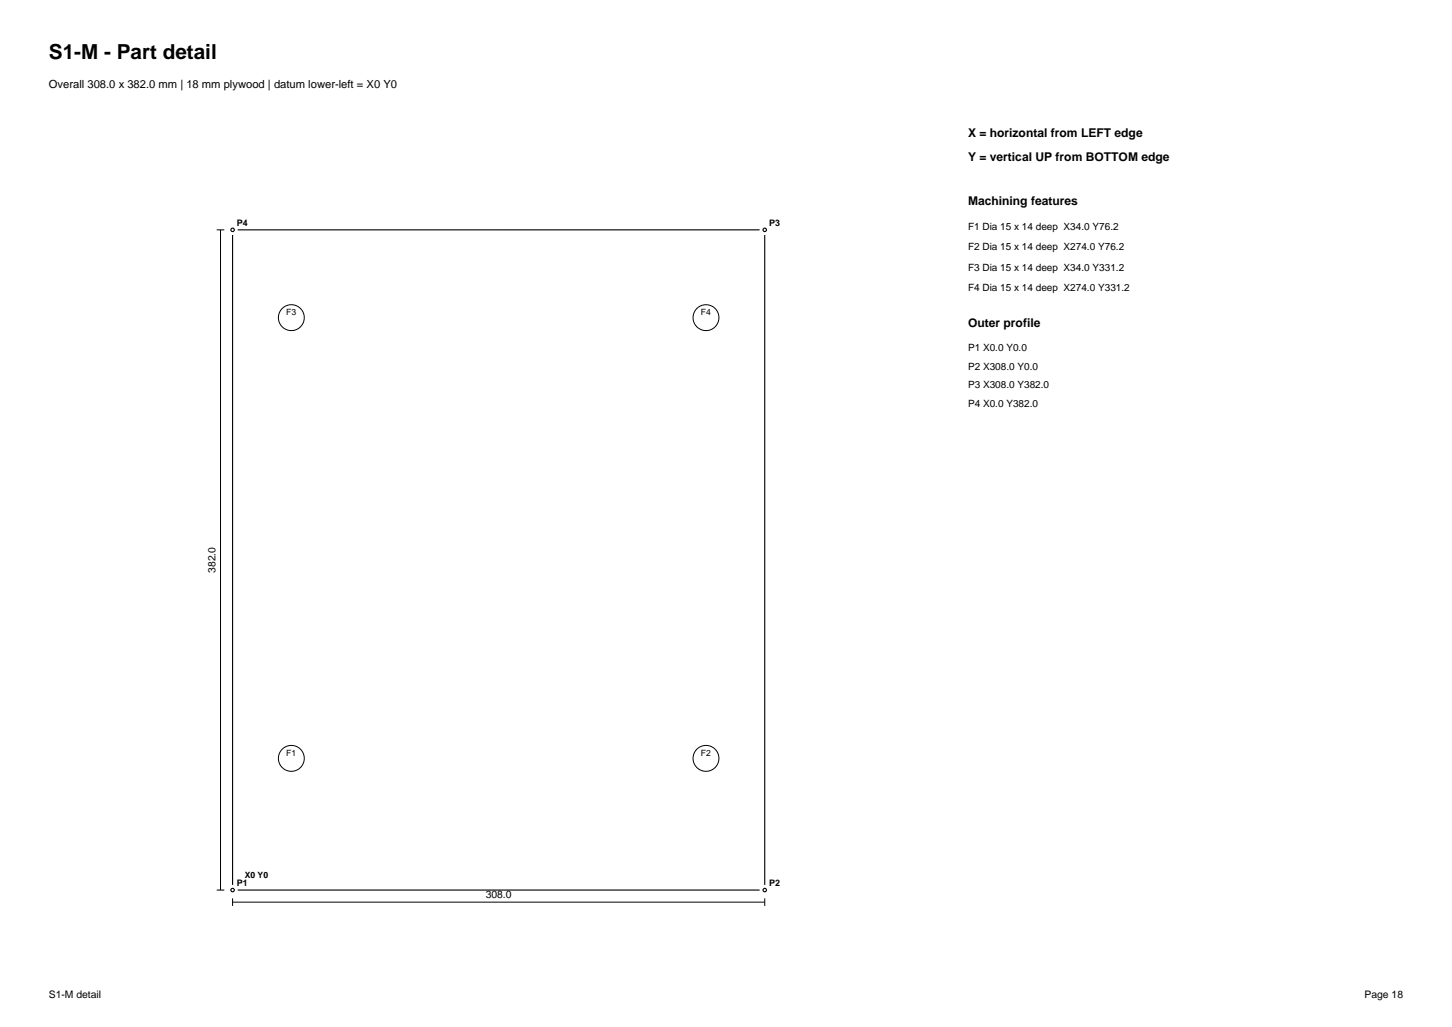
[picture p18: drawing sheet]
<svg xmlns="http://www.w3.org/2000/svg" width="297mm" height="210mm" viewBox="0 0 297 210" stroke-linecap="round" stroke-linejoin="round" font-family="sans-serif">
<defs><g id="words">
<text font-size="4.2" x="10" y="12">S1-M - Part detail</text>
<g font-size="2.5">
<text x="198" y="28">X = horizontal from LEFT edge</text>
<text x="198" y="33">Y = vertical UP from BOTTOM edge</text>
<text x="198" y="42">Machining features</text>
<text x="198" y="66.8">Outer profile</text>
</g>
<text font-size="2.3" x="10" y="18">Overall 308.0 x 382.0 mm | 18 mm plywood | datum lower-left = X0 Y0</text>
<g font-size="2.1">
<text x="44" y="117.1" transform="rotate(-90 44 117.1)">382.0</text>
<text x="99.4" y="183.6">308.0</text>
<text x="10" y="204">S1-M detail</text>
<text x="279.1" y="204">Page 18</text>
</g>
<g font-size="2">
<text x="198" y="47">F1 Dia 15 x 14 deep X34.0 Y76.2</text>
<text x="198" y="51.2">F2 Dia 15 x 14 deep X274.0 Y76.2</text>
<text x="198" y="55.4">F3 Dia 15 x 14 deep X34.0 Y331.2</text>
<text x="198" y="59.6">F4 Dia 15 x 14 deep X274.0 Y331.2</text>
<text x="198" y="71.8">P1 X0.0 Y0.0</text>
<text x="198" y="75.6">P2 X308.0 Y0.0</text>
<text x="198" y="79.4">P3 X308.0 Y382.0</text>
<text x="198" y="83.2">P4 X0.0 Y382.0</text>
</g>
<g font-size="1.8">
<text x="48.5" y="46.1">P4</text>
<text x="157.3" y="46.1">P3</text>
<text x="58.6" y="64.4">F3</text>
<text x="143.4" y="64.4">F4</text>
<text x="58.6" y="154.5">F1</text>
<text x="143.4" y="154.5">F2</text>
<text x="50" y="179.5">X0 Y0</text>
<text x="48.5" y="181.1">P1</text>
<text x="157.3" y="181.1">P2</text>
</g>
</g></defs>
<path d="M47.6 47h108.8v135h-108.8z" fill="none" stroke="#000" stroke-width=".23"/>
<circle cx="47.6" cy="182" r="1.06" fill="#fff"/>
<circle cx="47.6" cy="182" r=".35" fill="none" stroke="#000" stroke-width=".23"/>
<circle cx="156.4" cy="182" r="1.06" fill="#fff"/>
<circle cx="156.4" cy="182" r=".35" fill="none" stroke="#000" stroke-width=".23"/>
<circle cx="156.4" cy="47" r="1.06" fill="#fff"/>
<circle cx="156.4" cy="47" r=".35" fill="none" stroke="#000" stroke-width=".23"/>
<circle cx="47.6" cy="47" r="1.06" fill="#fff"/>
<circle cx="47.6" cy="47" r=".35" fill="none" stroke="#000" stroke-width=".23"/>
<g fill="none" stroke="#000" stroke-width=".2">
<path d="M44.3 47h1.6M45.1 47v135M44.3 182h1.6M47.6 184.5h108.8M47.6 183.7v1.5M156.4 183.7v1.5"/>
<circle cx="59.6" cy="65" r="2.65"/>
<circle cx="144.4" cy="65" r="2.65"/>
<circle cx="59.6" cy="155.1" r="2.65"/>
<circle cx="144.4" cy="155.1" r="2.65"/>
</g>
<use href="#words"/>
</svg>
